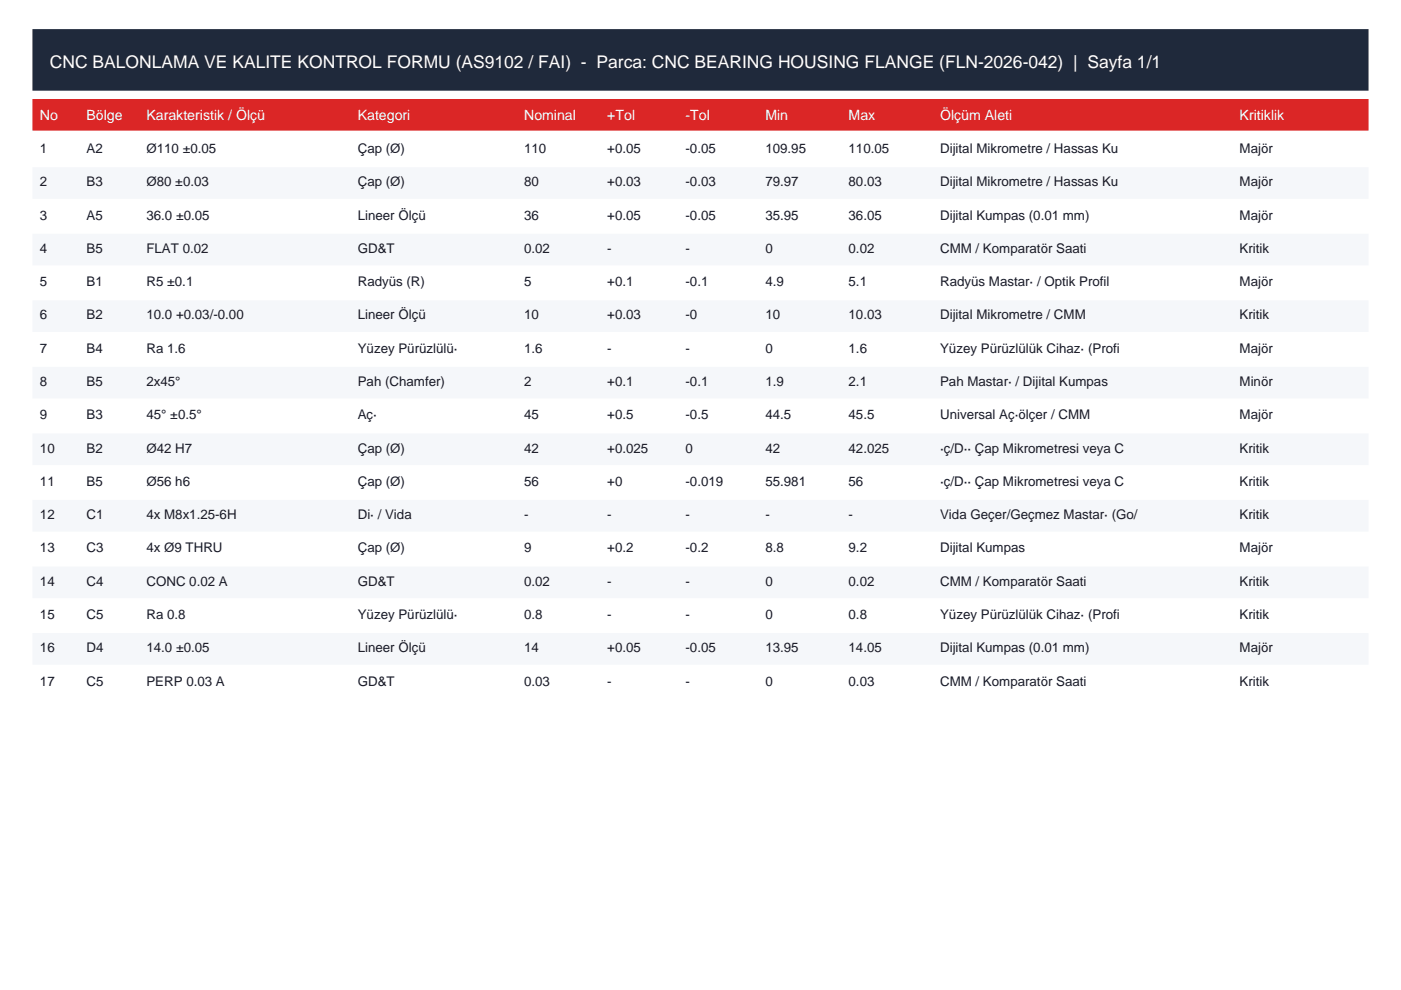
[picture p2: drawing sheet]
<svg xmlns="http://www.w3.org/2000/svg" width="297mm" height="210mm" viewBox="0 0 297 210" stroke-linecap="round" stroke-linejoin="round" font-family="sans-serif">
<defs><g id="words">
<text font-size="3.7" fill="#fff" x="10.6" y="14.5">CNC BALONLAMA VE KALITE KONTROL FORMU (AS9102 / FAI) - Parca: CNC BEARING HOUSING FLANGE (FLN-2026-042) | Sayfa 1/1</text>
<g font-size="3" fill="#fff">
<text x="8.5" y="25.4">No</text>
<text x="18.3" y="25.4">Bölge</text>
<text x="31" y="25.4">Karakteristik / Ölçü</text>
<text x="75.8" y="25.4">Kategori</text>
<text x="111.1" y="25.4">Nominal</text>
<text x="128.8" y="25.4">+Tol</text>
<text x="145.3" y="25.4">-Tol</text>
<text x="162.3" y="25.4">Min</text>
<text x="179.9" y="25.4">Max</text>
<text x="199.3" y="25.4">Ölçüm Aleti</text>
<text x="262.8" y="25.4">Kritiklik</text>
</g>
<g font-size="2.8" fill="#1a1a26">
<text x="8.5" y="32.5">1</text>
<text x="18.3" y="32.5">A2</text>
<text x="31" y="32.5">Ø110 ±0.05</text>
<text x="75.8" y="32.5">Çap (Ø)</text>
<text x="111.1" y="32.5">110</text>
<text x="128.8" y="32.5">+0.05</text>
<text x="145.3" y="32.5">-0.05</text>
<text x="162.3" y="32.5">109.95</text>
<text x="179.9" y="32.5">110.05</text>
<text x="199.3" y="32.5">Dijital Mikrometre / Hassas Ku</text>
<text x="262.8" y="32.5">Majör</text>
<text x="8.5" y="39.5">2</text>
<text x="18.3" y="39.5">B3</text>
<text x="31" y="39.5">Ø80 ±0.03</text>
<text x="75.8" y="39.5">Çap (Ø)</text>
<text x="111.1" y="39.5">80</text>
<text x="128.8" y="39.5">+0.03</text>
<text x="145.3" y="39.5">-0.03</text>
<text x="162.3" y="39.5">79.97</text>
<text x="179.9" y="39.5">80.03</text>
<text x="199.3" y="39.5">Dijital Mikrometre / Hassas Ku</text>
<text x="262.8" y="39.5">Majör</text>
<text x="8.5" y="46.6">3</text>
<text x="18.3" y="46.6">A5</text>
<text x="31" y="46.6">36.0 ±0.05</text>
<text x="75.8" y="46.6">Lineer Ölçü</text>
<text x="111.1" y="46.6">36</text>
<text x="128.8" y="46.6">+0.05</text>
<text x="145.3" y="46.6">-0.05</text>
<text x="162.3" y="46.6">35.95</text>
<text x="179.9" y="46.6">36.05</text>
<text x="199.3" y="46.6">Dijital Kumpas (0.01 mm)</text>
<text x="262.8" y="46.6">Majör</text>
<text x="8.5" y="53.6">4</text>
<text x="18.3" y="53.6">B5</text>
<text x="31" y="53.6">FLAT 0.02</text>
<text x="75.8" y="53.6">GD&amp;T</text>
<text x="111.1" y="53.6">0.02</text>
<text x="128.8" y="53.6">-</text>
<text x="145.3" y="53.6">-</text>
<text x="162.3" y="53.6">0</text>
<text x="179.9" y="53.6">0.02</text>
<text x="199.3" y="53.6">CMM / Komparatör Saati</text>
<text x="262.8" y="53.6">Kritik</text>
<text x="8.5" y="60.7">5</text>
<text x="18.3" y="60.7">B1</text>
<text x="31" y="60.7">R5 ±0.1</text>
<text x="75.8" y="60.7">Radyüs (R)</text>
<text x="111.1" y="60.7">5</text>
<text x="128.8" y="60.7">+0.1</text>
<text x="145.3" y="60.7">-0.1</text>
<text x="162.3" y="60.7">4.9</text>
<text x="179.9" y="60.7">5.1</text>
<text x="199.3" y="60.7">Radyüs Mastar· / Optik Profil</text>
<text x="262.8" y="60.7">Majör</text>
<text x="8.5" y="67.7">6</text>
<text x="18.3" y="67.7">B2</text>
<text x="31" y="67.7">10.0 +0.03/-0.00</text>
<text x="75.8" y="67.7">Lineer Ölçü</text>
<text x="111.1" y="67.7">10</text>
<text x="128.8" y="67.7">+0.03</text>
<text x="145.3" y="67.7">-0</text>
<text x="162.3" y="67.7">10</text>
<text x="179.9" y="67.7">10.03</text>
<text x="199.3" y="67.7">Dijital Mikrometre / CMM</text>
<text x="262.8" y="67.7">Kritik</text>
<text x="8.5" y="74.8">7</text>
<text x="18.3" y="74.8">B4</text>
<text x="31" y="74.8">Ra 1.6</text>
<text x="75.8" y="74.8">Yüzey Pürüzlülü·</text>
<text x="111.1" y="74.8">1.6</text>
<text x="128.8" y="74.8">-</text>
<text x="145.3" y="74.8">-</text>
<text x="162.3" y="74.8">0</text>
<text x="179.9" y="74.8">1.6</text>
<text x="199.3" y="74.8">Yüzey Pürüzlülük Cihaz· (Profi</text>
<text x="262.8" y="74.8">Majör</text>
<text x="8.5" y="81.8">8</text>
<text x="18.3" y="81.8">B5</text>
<text x="31" y="81.8">2x45°</text>
<text x="75.8" y="81.8">Pah (Chamfer)</text>
<text x="111.1" y="81.8">2</text>
<text x="128.8" y="81.8">+0.1</text>
<text x="145.3" y="81.8">-0.1</text>
<text x="162.3" y="81.8">1.9</text>
<text x="179.9" y="81.8">2.1</text>
<text x="199.3" y="81.8">Pah Mastar· / Dijital Kumpas</text>
<text x="262.8" y="81.8">Minör</text>
<text x="8.5" y="88.9">9</text>
<text x="18.3" y="88.9">B3</text>
<text x="31" y="88.9">45° ±0.5°</text>
<text x="75.8" y="88.9">Aç·</text>
<text x="111.1" y="88.9">45</text>
<text x="128.8" y="88.9">+0.5</text>
<text x="145.3" y="88.9">-0.5</text>
<text x="162.3" y="88.9">44.5</text>
<text x="179.9" y="88.9">45.5</text>
<text x="199.3" y="88.9">Universal Aç·ölçer / CMM</text>
<text x="262.8" y="88.9">Majör</text>
<text x="8.5" y="96">10</text>
<text x="18.3" y="96">B2</text>
<text x="31" y="96">Ø42 H7</text>
<text x="75.8" y="96">Çap (Ø)</text>
<text x="111.1" y="96">42</text>
<text x="128.8" y="96">+0.025</text>
<text x="145.3" y="96">0</text>
<text x="162.3" y="96">42</text>
<text x="179.9" y="96">42.025</text>
<text x="199.3" y="96">·ç/D·· Çap Mikrometresi veya C</text>
<text x="262.8" y="96">Kritik</text>
<text x="8.5" y="103">11</text>
<text x="18.3" y="103">B5</text>
<text x="31" y="103">Ø56 h6</text>
<text x="75.8" y="103">Çap (Ø)</text>
<text x="111.1" y="103">56</text>
<text x="128.8" y="103">+0</text>
<text x="145.3" y="103">-0.019</text>
<text x="162.3" y="103">55.981</text>
<text x="179.9" y="103">56</text>
<text x="199.3" y="103">·ç/D·· Çap Mikrometresi veya C</text>
<text x="262.8" y="103">Kritik</text>
<text x="8.5" y="110.1">12</text>
<text x="18.3" y="110.1">C1</text>
<text x="31" y="110.1">4x M8x1.25-6H</text>
<text x="75.8" y="110.1">Di· / Vida</text>
<text x="111.1" y="110.1">-</text>
<text x="128.8" y="110.1">-</text>
<text x="145.3" y="110.1">-</text>
<text x="162.3" y="110.1">-</text>
<text x="179.9" y="110.1">-</text>
<text x="199.3" y="110.1">Vida Geçer/Geçmez Mastar· (Go/</text>
<text x="262.8" y="110.1">Kritik</text>
<text x="8.5" y="117.1">13</text>
<text x="18.3" y="117.1">C3</text>
<text x="31" y="117.1">4x Ø9 THRU</text>
<text x="75.8" y="117.1">Çap (Ø)</text>
<text x="111.1" y="117.1">9</text>
<text x="128.8" y="117.1">+0.2</text>
<text x="145.3" y="117.1">-0.2</text>
<text x="162.3" y="117.1">8.8</text>
<text x="179.9" y="117.1">9.2</text>
<text x="199.3" y="117.1">Dijital Kumpas</text>
<text x="262.8" y="117.1">Majör</text>
<text x="8.5" y="124.2">14</text>
<text x="18.3" y="124.2">C4</text>
<text x="31" y="124.2">CONC 0.02 A</text>
<text x="75.8" y="124.2">GD&amp;T</text>
<text x="111.1" y="124.2">0.02</text>
<text x="128.8" y="124.2">-</text>
<text x="145.3" y="124.2">-</text>
<text x="162.3" y="124.2">0</text>
<text x="179.9" y="124.2">0.02</text>
<text x="199.3" y="124.2">CMM / Komparatör Saati</text>
<text x="262.8" y="124.2">Kritik</text>
<text x="8.5" y="131.2">15</text>
<text x="18.3" y="131.2">C5</text>
<text x="31" y="131.2">Ra 0.8</text>
<text x="75.8" y="131.2">Yüzey Pürüzlülü·</text>
<text x="111.1" y="131.2">0.8</text>
<text x="128.8" y="131.2">-</text>
<text x="145.3" y="131.2">-</text>
<text x="162.3" y="131.2">0</text>
<text x="179.9" y="131.2">0.8</text>
<text x="199.3" y="131.2">Yüzey Pürüzlülük Cihaz· (Profi</text>
<text x="262.8" y="131.2">Kritik</text>
<text x="8.5" y="138.3">16</text>
<text x="18.3" y="138.3">D4</text>
<text x="31" y="138.3">14.0 ±0.05</text>
<text x="75.8" y="138.3">Lineer Ölçü</text>
<text x="111.1" y="138.3">14</text>
<text x="128.8" y="138.3">+0.05</text>
<text x="145.3" y="138.3">-0.05</text>
<text x="162.3" y="138.3">13.95</text>
<text x="179.9" y="138.3">14.05</text>
<text x="199.3" y="138.3">Dijital Kumpas (0.01 mm)</text>
<text x="262.8" y="138.3">Majör</text>
<text x="8.5" y="145.3">17</text>
<text x="18.3" y="145.3">C5</text>
<text x="31" y="145.3">PERP 0.03 A</text>
<text x="75.8" y="145.3">GD&amp;T</text>
<text x="111.1" y="145.3">0.03</text>
<text x="128.8" y="145.3">-</text>
<text x="145.3" y="145.3">-</text>
<text x="162.3" y="145.3">0</text>
<text x="179.9" y="145.3">0.03</text>
<text x="199.3" y="145.3">CMM / Komparatör Saati</text>
<text x="262.8" y="145.3">Kritik</text>
</g>
</g></defs>
<path d="M7.1 6.4h282.9v12.7h-282.9z" fill="#1f293b" stroke="#1f293b" stroke-width=".35"/>
<path d="M7.1 21.2h282.9v6.3h-282.9z" fill="#db2626" stroke="#db2626" stroke-width=".35"/>
<g fill="#f5f7fa" stroke="#f5f7fa" stroke-width=".35">
<path d="M7.1 35.6h282.9v6.4h-282.9z"/>
<path d="M7.1 49.7h282.9v6.4h-282.9z"/>
<path d="M7.1 63.9h282.9v6.3h-282.9z"/>
<path d="M7.1 78h282.9v6.3h-282.9z"/>
<path d="M7.1 92.1h282.9v6.3h-282.9z"/>
<path d="M7.1 106.2h282.9v6.3h-282.9z"/>
<path d="M7.1 120.3h282.9v6.3h-282.9z"/>
<path d="M7.1 134.4h282.9v6.4h-282.9z"/>
</g>
<use href="#words"/>
</svg>
